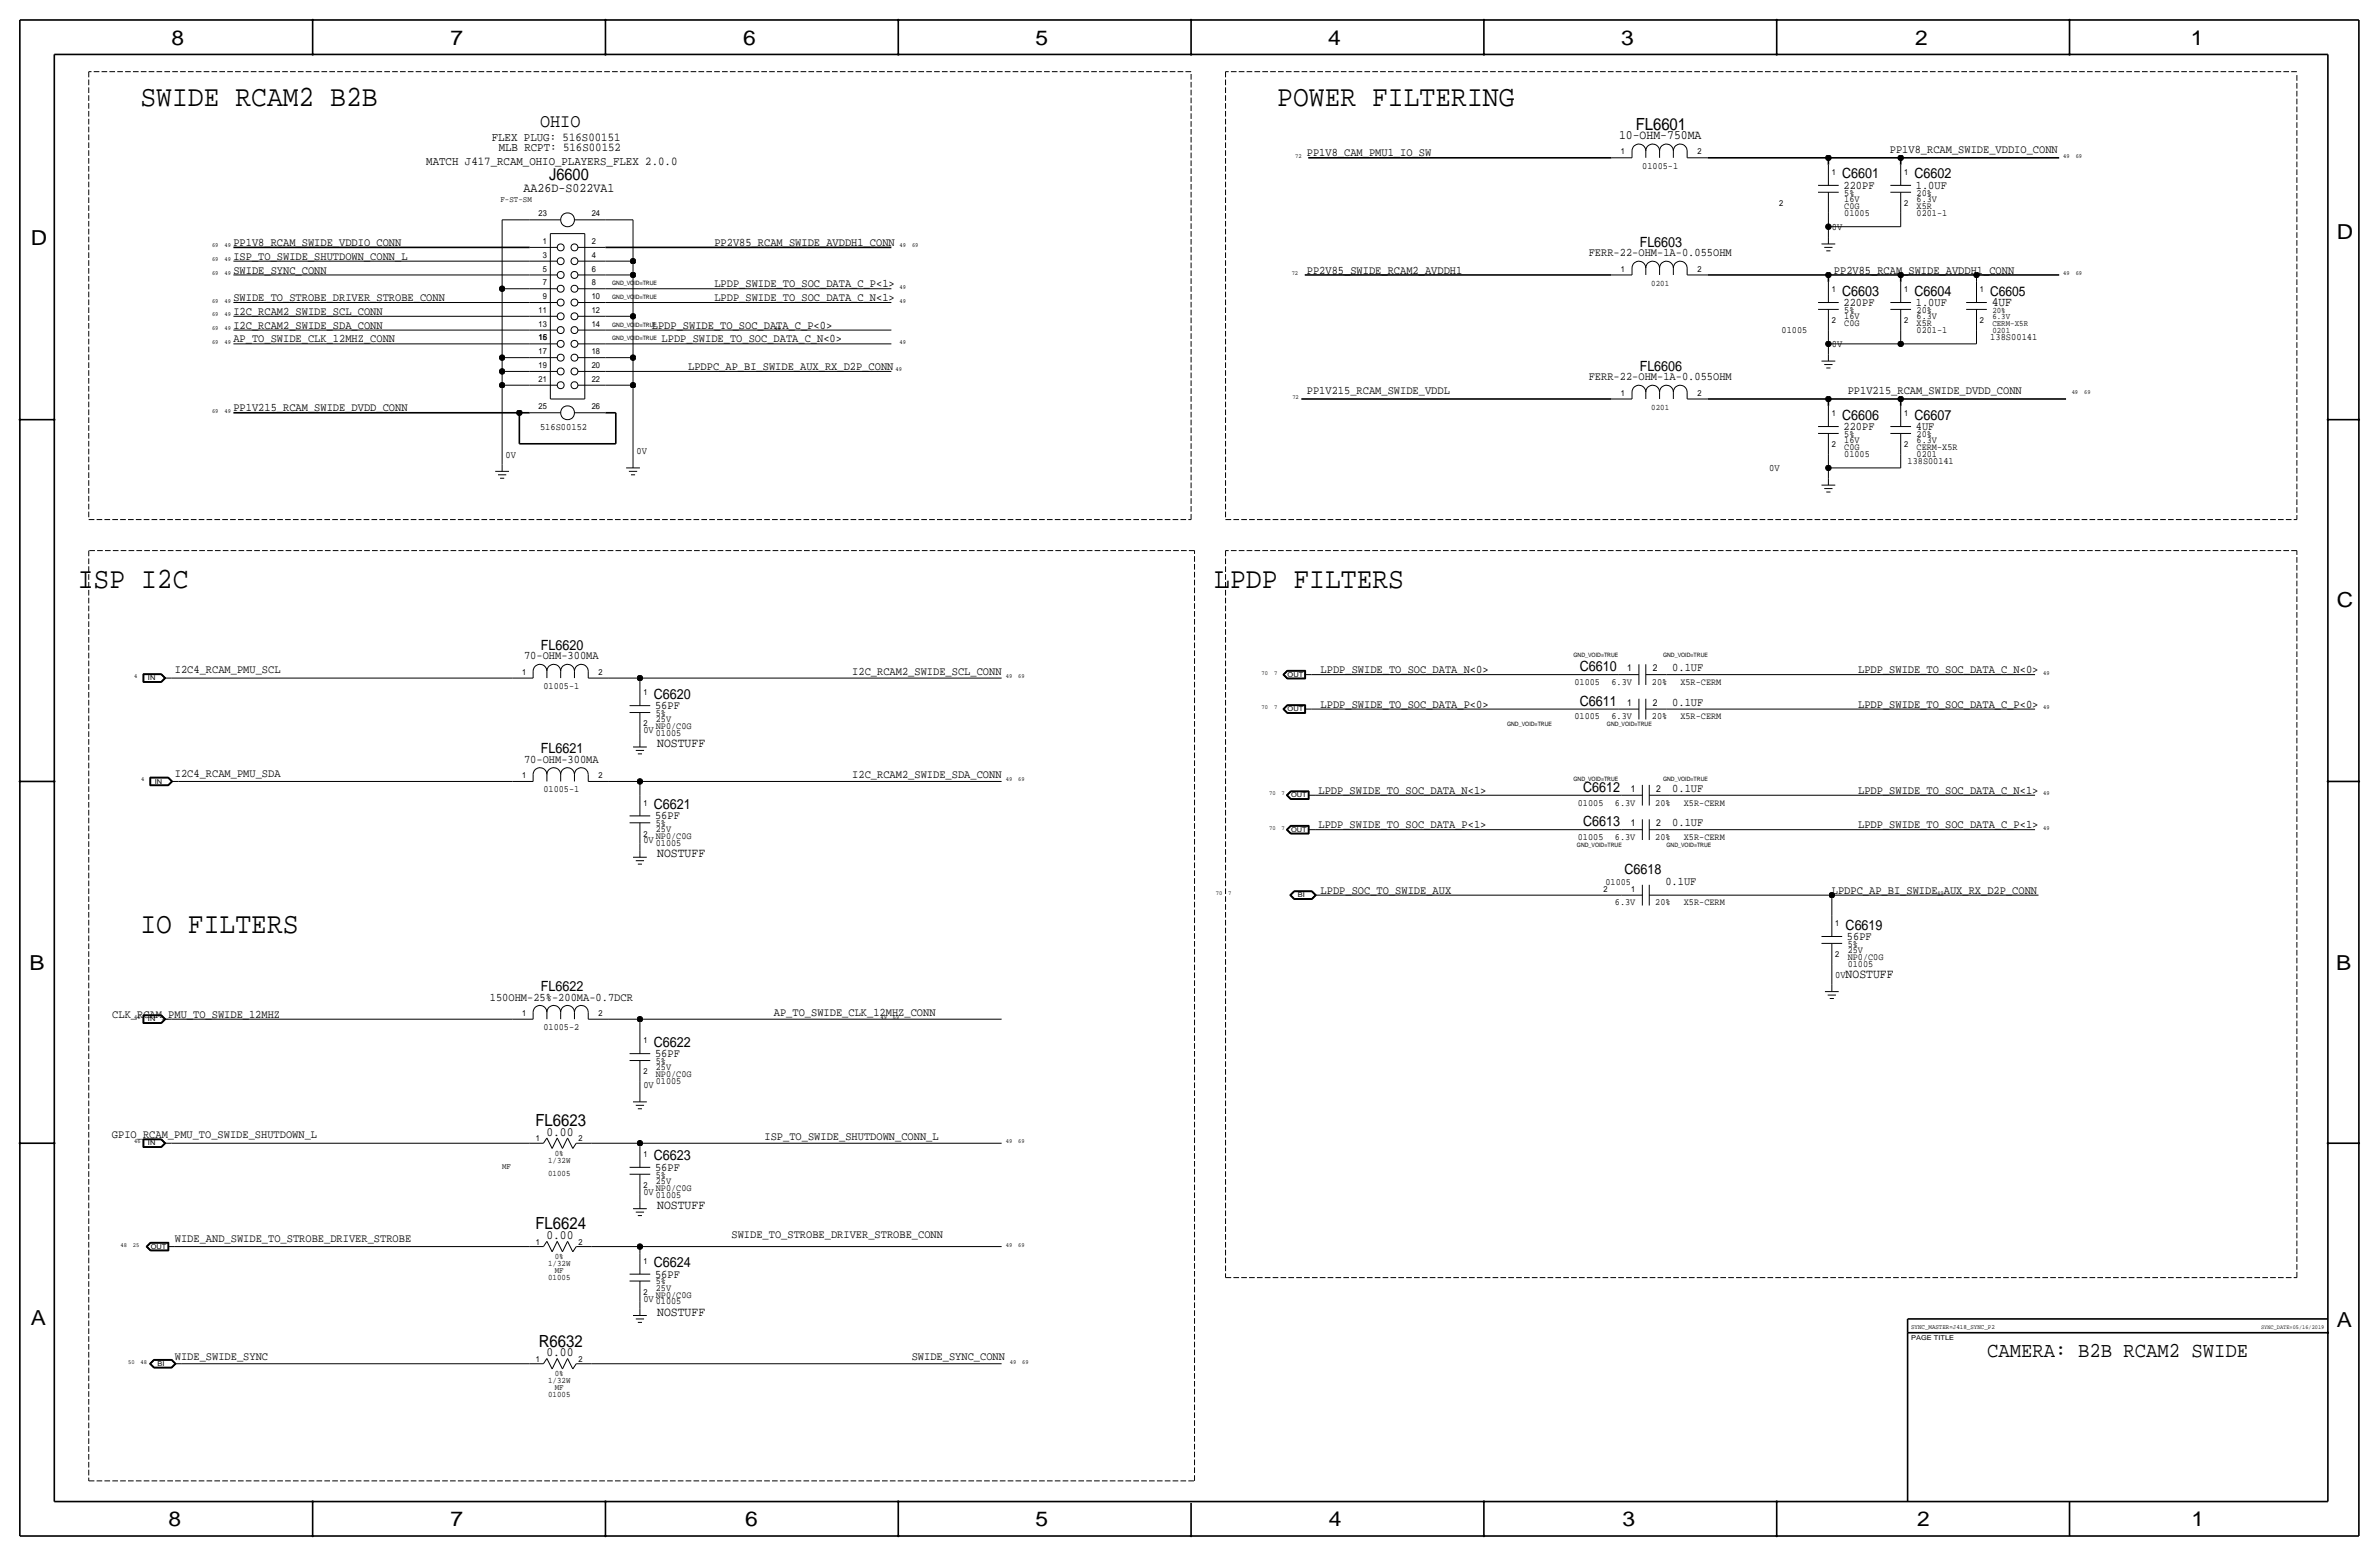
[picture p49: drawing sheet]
<svg xmlns="http://www.w3.org/2000/svg" width="877mm" height="574mm" viewBox="0 0 877 574" stroke-linecap="round" stroke-linejoin="round" font-family="sans-serif">
<defs><g id="words">
<g font-size="10.9">
<text x="51.8" y="39.1">SWIDE RCAM2 B2B</text>
<text x="470.9" y="39.1">POWER FILTERING</text>
<text x="28.7" y="216.9">ISP I2C</text>
<text x="447.7" y="216.9">LPDP FILTERS</text>
<text x="51.8" y="343.9">IO FILTERS</text>
</g>
<text font-size="7.8" x="732.6" y="500.1">CAMERA: B2B RCAM2 SWIDE</text>
<g font-size="7.6">
<text x="63.2" y="16.5">8</text>
<text x="166.1" y="16.5">7</text>
<text x="274" y="16.5">6</text>
<text x="381.7" y="16.5">5</text>
<text x="489.7" y="16.5">4</text>
<text x="597.6" y="16.5">3</text>
<text x="706.1" y="16.5">2</text>
<text x="807.7" y="16.5">1</text>
<text x="861.5" y="88.1">D</text>
<text x="11.4" y="90.4">D</text>
<text x="861.5" y="223.8">C</text>
<text x="10.9" y="357.6">B</text>
<text x="861.3" y="357.4">B</text>
<text x="11.4" y="488.4">A</text>
<text x="861.5" y="489.2">A</text>
<text x="62.2" y="562.6">8</text>
<text x="166.1" y="562.6">7</text>
<text x="274.8" y="562.6">6</text>
<text x="381.7" y="562.6">5</text>
<text x="489.9" y="562.6">4</text>
<text x="598.1" y="562.6">3</text>
<text x="706.8" y="562.6">2</text>
<text x="807.9" y="562.6">1</text>
</g>
<text font-size="7" x="199.1" y="46.7">OHIO</text>
<g font-size="6.2">
<text x="603" y="47.8">FL6601</text>
<text x="197.4" y="415">FL6623</text>
<text x="197.4" y="453.1">FL6624</text>
<text x="198.6" y="496.3">R6632</text>
</g>
<text font-size="6" x="202.4" y="66.3">J6600</text>
<g font-size="5.2">
<text x="679.1" y="65.8">C6601</text>
<text x="705.8" y="65.8">C6602</text>
<text x="604.5" y="90.9">FL6603</text>
<text x="679.1" y="109">C6603</text>
<text x="705.8" y="109">C6604</text>
<text x="604.5" y="136.7">FL6606</text>
<text x="679.1" y="154.7">C6606</text>
<text x="705.8" y="154.7">C6607</text>
<text x="199.4" y="239.5">FL6620</text>
<text x="582.4" y="247.4">C6610</text>
<text x="241" y="257.6">C6620</text>
<text x="582.4" y="260.1">C6611</text>
<text x="199.4" y="277.6">FL6621</text>
<text x="583.7" y="291.8">C6612</text>
<text x="241" y="298.2">C6621</text>
<text x="583.7" y="304.5">C6613</text>
<text x="598.9" y="322.3">C6618</text>
<text x="680.4" y="342.6">C6619</text>
<text x="199.4" y="365.3">FL6622</text>
<text x="241" y="385.8">C6622</text>
<text x="241" y="427.7">C6623</text>
<text x="241" y="467.1">C6624</text>
</g>
<text font-size="5" x="733.8" y="109">C6605</text>
<text font-size="4.8" x="193" y="70.6">AA26D-S022VA1</text>
<g font-size="4.7">
<text x="596.9" y="51.3">10-OHM-750MA</text>
<text x="734.3" y="112.8">4UF</text>
<text x="242.3" y="275.3">NOSTUFF</text>
<text x="242.3" y="316">NOSTUFF</text>
<text x="680.4" y="360.4">NOSTUFF</text>
<text x="201.5" y="418.6">0.00</text>
<text x="242.3" y="445.5">NOSTUFF</text>
<text x="201.5" y="456.7">0.00</text>
<text x="242.3" y="484.9">NOSTUFF</text>
<text x="201.5" y="499.9">0.00</text>
</g>
<g font-size="4.4">
<text x="181.3" y="51.8">FLEX PLUG: 516S00151</text>
<text x="183.8" y="55.6">MLB RCPT: 516S00152</text>
<text x="157.2" y="60.7">MATCH J417_RCAM_OHIO_PLAYERS_FLEX 2.0.0</text>
</g>
<g font-size="4.3">
<text x="481.8" y="57.7">PP1V8_CAM_PMU1_IO_SW</text>
<text x="696.7" y="56.4">PP1V8_RCAM_SWIDE_VDDIO_CONN</text>
<text x="679.7" y="69.6">220PF</text>
<text x="706.3" y="69.6">1.0UF</text>
<text x="86.1" y="90.7">PP1V8_RCAM_SWIDE_VDDIO_CONN</text>
<text x="86.1" y="95.8">ISP_TO_SWIDE_SHUTDOWN_CONN_L</text>
<text x="263.4" y="90.7">PP2V85_RCAM_SWIDE_AVDDH1_CONN</text>
<text x="585.7" y="94.5">FERR-22-OHM-1A-0.055OHM</text>
<text x="86.1" y="100.8">SWIDE_SYNC_CONN</text>
<text x="481.8" y="100.8">PP2V85_SWIDE_RCAM2_AVDDH1</text>
<text x="676.1" y="100.8">PP2V85_RCAM_SWIDE_AVDDH1_CONN</text>
<text x="263.4" y="105.9">LPDP_SWIDE_TO_SOC_DATA_C_P&lt;1&gt;</text>
<text x="86.1" y="111">SWIDE_TO_STROBE_DRIVER_STROBE_CONN</text>
<text x="263.4" y="111">LPDP_SWIDE_TO_SOC_DATA_C_N&lt;1&gt;</text>
<text x="679.7" y="112.8">220PF</text>
<text x="706.3" y="112.8">1.0UF</text>
<text x="86.1" y="116.1">I2C_RCAM2_SWIDE_SCL_CONN</text>
<text x="86.1" y="121.2">I2C_RCAM2_SWIDE_SDA_CONN</text>
<text x="240.3" y="121.2">LPDP_SWIDE_TO_SOC_DATA_C_P&lt;0&gt;</text>
<text x="86.1" y="126.2">AP_TO_SWIDE_CLK_12MHZ_CONN</text>
<text x="243.9" y="126.2">LPDP_SWIDE_TO_SOC_DATA_C_N&lt;0&gt;</text>
<text x="253.7" y="136.4">LPDPC_AP_BI_SWIDE_AUX_RX_D2P_CONN</text>
<text x="585.7" y="140.2">FERR-22-OHM-1A-0.055OHM</text>
<text x="481.8" y="145.3">PP1V215_RCAM_SWIDE_VDDL</text>
<text x="681.2" y="145.3">PP1V215_RCAM_SWIDE_DVDD_CONN</text>
<text x="86.1" y="151.6">PP1V215_RCAM_SWIDE_DVDD_CONN</text>
<text x="679.7" y="158.5">220PF</text>
<text x="706.3" y="158.5">4UF</text>
<text x="193.2" y="243.1">70-OHM-300MA</text>
<text x="64.5" y="248.2">I2C4_RCAM_PMU_SCL</text>
<text x="314.2" y="248.7">I2C_RCAM2_SWIDE_SCL_CONN</text>
<text x="486.9" y="248.2">LPDP_SWIDE_TO_SOC_DATA_N&lt;0&gt;</text>
<text x="616.5" y="247.4">0.1UF</text>
<text x="685" y="248.2">LPDP_SWIDE_TO_SOC_DATA_C_N&lt;0&gt;</text>
<text x="241.5" y="261.4">56PF</text>
<text x="486.9" y="260.9">LPDP_SWIDE_TO_SOC_DATA_P&lt;0&gt;</text>
<text x="616.5" y="260.1">0.1UF</text>
<text x="685" y="260.9">LPDP_SWIDE_TO_SOC_DATA_C_P&lt;0&gt;</text>
<text x="193.2" y="281.2">70-OHM-300MA</text>
<text x="64.5" y="286.3">I2C4_RCAM_PMU_SDA</text>
<text x="314.2" y="286.8">I2C_RCAM2_SWIDE_SDA_CONN</text>
<text x="486.1" y="292.6">LPDP_SWIDE_TO_SOC_DATA_N&lt;1&gt;</text>
<text x="616.5" y="291.8">0.1UF</text>
<text x="685" y="292.6">LPDP_SWIDE_TO_SOC_DATA_C_N&lt;1&gt;</text>
<text x="241.5" y="302">56PF</text>
<text x="486.1" y="305.3">LPDP_SWIDE_TO_SOC_DATA_P&lt;1&gt;</text>
<text x="616.5" y="304.5">0.1UF</text>
<text x="685" y="305.3">LPDP_SWIDE_TO_SOC_DATA_C_P&lt;1&gt;</text>
<text x="486.9" y="329.4">LPDP_SOC_TO_SWIDE_AUX</text>
<text x="614" y="326.1">0.1UF</text>
<text x="675.3" y="329.4">LPDPC_AP_BI_SWIDE_AUX_RX_D2P_CONN</text>
<text x="680.9" y="346.5">56PF</text>
<text x="180.6" y="368.8">150OHM-25%-200MA-0.7DCR</text>
<text x="41.4" y="375.2">CLK_RCAM_PMU_TO_SWIDE_12MHZ</text>
<text x="285.3" y="374.4">AP_TO_SWIDE_CLK_12MHZ_CONN</text>
<text x="241.5" y="389.6">56PF</text>
<text x="41.3" y="419.6">GPIO_RCAM_PMU_TO_SWIDE_SHUTDOWN_L</text>
<text x="281.8" y="420.1">ISP_TO_SWIDE_SHUTDOWN_CONN_L</text>
<text x="241.5" y="431.5">56PF</text>
<text x="64.5" y="457.7">WIDE_AND_SWIDE_TO_STROBE_DRIVER_STROBE</text>
<text x="269.7" y="456.4">SWIDE_TO_STROBE_DRIVER_STROBE_CONN</text>
<text x="241.5" y="470.9">56PF</text>
<text x="64.5" y="501.4">WIDE_SWIDE_SYNC</text>
<text x="336.1" y="501.4">SWIDE_SYNC_CONN</text>
</g>
<g font-size="3.6">
<text x="675.3" y="84.8">0V</text>
<text x="733.8" y="125.5">138S00141</text>
<text x="675.3" y="128">0V</text>
<text x="199.1" y="158.5">516S00152</text>
<text x="234.6" y="167.4">0V</text>
<text x="186.4" y="168.7">0V</text>
<text x="652.3" y="173.7">0V</text>
<text x="237.2" y="270.3">0V</text>
<text x="237.2" y="310.9">0V</text>
<text x="676.6" y="360.4">0V</text>
<text x="237.2" y="401.1">0V</text>
<text x="237.2" y="440.4">0V</text>
<text x="237.2" y="479.8">0V</text>
</g>
<g font-size="3.5">
<text x="605.5" y="62.2">01005-1</text>
<text x="679.9" y="74.4">16V</text>
<text x="679.9" y="72.1">5%</text>
<text x="679.9" y="77">C0G</text>
<text x="706.6" y="74.4">6.3V</text>
<text x="706.6" y="77">X5R</text>
<text x="706.6" y="72.1">20%</text>
<text x="679.9" y="79.5">01005</text>
<text x="706.6" y="79.5">0201-1</text>
<text x="679.9" y="117.6">16V</text>
<text x="679.9" y="115.3">5%</text>
<text x="706.6" y="117.6">6.3V</text>
<text x="706.6" y="115.3">20%</text>
<text x="656.8" y="122.7">01005</text>
<text x="679.9" y="120.1">C0G</text>
<text x="706.6" y="120.1">X5R</text>
<text x="706.6" y="122.7">0201-1</text>
<text x="679.9" y="161">5%</text>
<text x="706.6" y="161">20%</text>
<text x="679.9" y="163.3">16V</text>
<text x="679.9" y="165.9">C0G</text>
<text x="706.6" y="163.3">6.3V</text>
<text x="706.6" y="165.9">CERM-X5R</text>
<text x="679.9" y="168.4">01005</text>
<text x="703.3" y="171.2">138S00141</text>
<text x="706.6" y="168.4">0201</text>
<text x="599.9" y="247.4">1</text>
<text x="609.3" y="247.4">2</text>
<text x="200.3" y="254">01005-1</text>
<text x="580.4" y="252.5">01005</text>
<text x="594.1" y="252.5">6.3V</text>
<text x="609" y="252.5">20%</text>
<text x="619.5" y="252.5">X5R-CERM</text>
<text x="241.8" y="263.9">5%</text>
<text x="599.9" y="260.1">1</text>
<text x="609.3" y="260.1">2</text>
<text x="241.8" y="266.2">25V</text>
<text x="241.8" y="268.7">NP0/C0G</text>
<text x="580.4" y="265.2">01005</text>
<text x="594.1" y="265.2">6.3V</text>
<text x="609" y="265.2">20%</text>
<text x="619.5" y="265.2">X5R-CERM</text>
<text x="241.8" y="271.3">01005</text>
<text x="200.3" y="292.1">01005-1</text>
<text x="601.2" y="291.8">1</text>
<text x="610.6" y="291.8">2</text>
<text x="581.7" y="296.9">01005</text>
<text x="595.4" y="296.9">6.3V</text>
<text x="610.3" y="296.9">20%</text>
<text x="620.8" y="296.9">X5R-CERM</text>
<text x="241.8" y="304.5">5%</text>
<text x="601.2" y="304.5">1</text>
<text x="610.6" y="304.5">2</text>
<text x="241.8" y="306.8">25V</text>
<text x="241.8" y="311.9">01005</text>
<text x="241.8" y="309.4">NP0/C0G</text>
<text x="581.7" y="309.6">01005</text>
<text x="595.4" y="309.6">6.3V</text>
<text x="610.3" y="309.6">20%</text>
<text x="620.8" y="309.6">X5R-CERM</text>
<text x="591.9" y="326.1">01005</text>
<text x="595.4" y="333.8">6.3V</text>
<text x="610.3" y="333.8">20%</text>
<text x="620.8" y="333.8">X5R-CERM</text>
<text x="681.2" y="351.3">25V</text>
<text x="681.2" y="353.8">NP0/C0G</text>
<text x="681.2" y="349">5%</text>
<text x="681.2" y="356.4">01005</text>
<text x="200.3" y="379.7">01005-2</text>
<text x="241.8" y="394.5">25V</text>
<text x="241.8" y="392.2">5%</text>
<text x="241.8" y="399.5">01005</text>
<text x="241.8" y="397">NP0/C0G</text>
<text x="241.8" y="436.4">25V</text>
<text x="241.8" y="434.1">5%</text>
<text x="241.8" y="438.9">NP0/C0G</text>
<text x="241.8" y="441.5">01005</text>
<text x="241.8" y="473.5">5%</text>
<text x="241.8" y="475.7">25V</text>
<text x="241.8" y="478.3">NP0/C0G</text>
<text x="241.8" y="480.8">01005</text>
</g>
<g font-size="3.1">
<text x="597.6" y="56.9">1</text>
<text x="625.8" y="56.9">2</text>
<text x="675.3" y="64.5">1</text>
<text x="702" y="64.5">1</text>
<text x="184.5" y="74.4">F-ST-SM</text>
<text x="655.9" y="75.9">2</text>
<text x="702" y="75.9">2</text>
<text x="198.6" y="79.8">23</text>
<text x="218.1" y="79.8">24</text>
<text x="200.1" y="89.9">1</text>
<text x="218.1" y="89.9">2</text>
<text x="200.1" y="95">3</text>
<text x="218.1" y="95">4</text>
<text x="200.1" y="100.1">5</text>
<text x="218.1" y="100.1">6</text>
<text x="597.6" y="100.1">1</text>
<text x="625.8" y="100.1">2</text>
<text x="200.1" y="105.2">7</text>
<text x="218.1" y="105.2">8</text>
<text x="608.8" y="105.4">0201</text>
<text x="675.3" y="107.7">1</text>
<text x="702" y="107.7">1</text>
<text x="729.9" y="107.7">1</text>
<text x="200.1" y="110.2">9</text>
<text x="218.1" y="110.2">10</text>
<text x="198.6" y="115.3">11</text>
<text x="218.1" y="115.3">12</text>
<text x="675.3" y="119.1">2</text>
<text x="702" y="119.1">2</text>
<text x="729.9" y="119.1">2</text>
<text x="734.5" y="117.6">6.3V</text>
<text x="734.5" y="115.3">20%</text>
<text x="198.6" y="125.5">15</text>
<text x="198.6" y="120.4">13</text>
<text x="200.2" y="125.5">6</text>
<text x="218.1" y="120.4">14</text>
<text x="734.5" y="120.1">CERM-X5R</text>
<text x="734.5" y="122.7">0201</text>
<text x="198.6" y="130.6">17</text>
<text x="218.1" y="130.6">18</text>
<text x="198.6" y="135.6">19</text>
<text x="218.1" y="135.6">20</text>
<text x="198.6" y="140.7">21</text>
<text x="218.1" y="140.7">22</text>
<text x="597.6" y="145.8">1</text>
<text x="625.8" y="145.8">2</text>
<text x="198.6" y="150.9">25</text>
<text x="218.1" y="150.9">26</text>
<text x="608.8" y="151.1">0201</text>
<text x="675.3" y="153.4">1</text>
<text x="702" y="153.4">1</text>
<text x="675.3" y="164.8">2</text>
<text x="702" y="164.8">2</text>
<text x="192.5" y="248.7">1</text>
<text x="220.7" y="248.7">2</text>
<text x="237.2" y="256.3">1</text>
<text x="237.2" y="267.7">2</text>
<text x="192.5" y="286.8">1</text>
<text x="220.7" y="286.8">2</text>
<text x="237.2" y="296.9">1</text>
<text x="237.2" y="308.4">2</text>
<text x="591.1" y="328.7">2</text>
<text x="601.4" y="328.7">1</text>
<text x="676.6" y="341.4">1</text>
<text x="676.6" y="352.8">2</text>
<text x="192.5" y="374.4">1</text>
<text x="220.7" y="374.4">2</text>
<text x="237.2" y="384.6">1</text>
<text x="237.2" y="396">2</text>
<text x="197.6" y="420.6">1</text>
<text x="204.5" y="426">0%</text>
<text x="213.3" y="420.6">2</text>
<text x="185.1" y="431">MF</text>
<text x="202.1" y="428.5">1/32W</text>
<text x="237.2" y="426.5">1</text>
<text x="202.1" y="433.6">01005</text>
<text x="237.2" y="437.9">2</text>
<text x="197.6" y="458.7">1</text>
<text x="213.3" y="458.7">2</text>
<text x="202.1" y="466.6">1/32W</text>
<text x="204.5" y="464.1">0%</text>
<text x="237.2" y="465.8">1</text>
<text x="202.1" y="471.7">01005</text>
<text x="204.5" y="469.1">MF</text>
<text x="237.2" y="477.3">2</text>
<text x="197.6" y="501.9">1</text>
<text x="213.3" y="501.9">2</text>
<text x="202.1" y="509.8">1/32W</text>
<text x="204.5" y="507.2">0%</text>
<text x="202.1" y="514.9">01005</text>
<text x="204.5" y="512.3">MF</text>
</g>
<g font-size="2.5">
<text x="54.6" y="250.7">IN</text>
<text x="474.7" y="249.4">OUT</text>
<text x="474.7" y="262.1">OUT</text>
<text x="57.1" y="288.8">IN</text>
<text x="476" y="293.9">OUT</text>
<text x="476" y="306.6">OUT</text>
<text x="478.5" y="330.7">BI</text>
<text x="54.6" y="376.4">IN</text>
<text x="54.6" y="422.1">IN</text>
<text x="55.6" y="460.2">OUT</text>
<text x="704.5" y="493.8">PAGE TITLE</text>
<text x="58.1" y="503.4">BI</text>
</g>
<text font-size="2.4" x="704.5" y="490">SYNC_MASTER=J418_SYNC_P2</text>
<g font-size="2.3">
<text x="477.5" y="58.2">72</text>
<text x="760.7" y="58.2">49</text>
<text x="765.2" y="58.2">69</text>
<text x="78.2" y="91.2">69</text>
<text x="82.7" y="91.2">49</text>
<text x="331.7" y="91.2">49</text>
<text x="336.2" y="91.2">69</text>
<text x="78.2" y="96.3">69</text>
<text x="78.2" y="101.3">69</text>
<text x="82.7" y="96.3">49</text>
<text x="82.7" y="101.3">49</text>
<text x="476.2" y="101.3">72</text>
<text x="760.7" y="101.3">49</text>
<text x="765.3" y="101.3">69</text>
<text x="331.7" y="106.4">49</text>
<text x="78.2" y="111.5">69</text>
<text x="82.8" y="111.5">49</text>
<text x="331.7" y="111.5">49</text>
<text x="78.2" y="116.6">69</text>
<text x="82.8" y="116.6">49</text>
<text x="78.2" y="121.7">69</text>
<text x="82.7" y="121.7">49</text>
<text x="285.5" y="121.7">49</text>
<text x="78.2" y="126.7">69</text>
<text x="82.7" y="126.7">49</text>
<text x="331.7" y="126.7">49</text>
<text x="330.1" y="136.9">49</text>
<text x="476.5" y="147.1">72</text>
<text x="763.8" y="145.3">49</text>
<text x="768.3" y="145.3">69</text>
<text x="78.2" y="152.1">69</text>
<text x="82.7" y="152.1">49</text>
<text x="49.5" y="249.9">4</text>
<text x="370.8" y="249.9">49</text>
<text x="375.4" y="249.9">69</text>
<text x="465.1" y="248.7">70</text>
<text x="469.7" y="248.7">7</text>
<text x="753.3" y="248.7">49</text>
<text x="465.1" y="261.4">70</text>
<text x="469.7" y="261.4">7</text>
<text x="753.3" y="261.4">49</text>
<text x="52" y="288">4</text>
<text x="370.8" y="288">49</text>
<text x="375.4" y="288">69</text>
<text x="467.9" y="293.1">70</text>
<text x="472.5" y="293.1">7</text>
<text x="753.3" y="293.1">49</text>
<text x="467.9" y="305.8">70</text>
<text x="472.5" y="305.8">7</text>
<text x="753.3" y="305.8">49</text>
<text x="448.2" y="329.9">70</text>
<text x="452.8" y="329.9">7</text>
<text x="714.1" y="329.9">49</text>
<text x="49.4" y="375.7">46</text>
<text x="324.6" y="375.7">49</text>
<text x="329.2" y="375.7">69</text>
<text x="49.4" y="421.4">46</text>
<text x="370.8" y="421.4">49</text>
<text x="375.4" y="421.4">69</text>
<text x="44.5" y="459.5">48</text>
<text x="49" y="459.5">25</text>
<text x="370.8" y="459.5">49</text>
<text x="375.4" y="459.5">69</text>
<text x="47.2" y="502.7">50</text>
<text x="51.8" y="502.7">48</text>
<text x="372.3" y="502.7">49</text>
<text x="376.9" y="502.7">69</text>
</g>
<g font-size="2.2">
<text x="225.7" y="105.2">GND_VOID=TRUE</text>
<text x="225.7" y="110.2">GND_VOID=TRUE</text>
<text x="225.7" y="125.5">GND_VOID=TRUE</text>
<text x="225.7" y="120.4">GND_VOID=TRUE</text>
<text x="580.1" y="242.3">GND_VOID=TRUE</text>
<text x="613.1" y="242.3">GND_VOID=TRUE</text>
<text x="555.6" y="267.7">GND_VOID=TRUE</text>
<text x="592.4" y="267.7">GND_VOID=TRUE</text>
<text x="580.1" y="288">GND_VOID=TRUE</text>
<text x="613.1" y="288">GND_VOID=TRUE</text>
<text x="581.4" y="312.2">GND_VOID=TRUE</text>
<text x="614.4" y="312.2">GND_VOID=TRUE</text>
<text x="833.6" y="490">SYNC_DATE=05/16/2019</text>
</g>
</g></defs>
<g fill="none" stroke="#000" stroke-width=".6">
<path d="M7.3 7.4v558.8zM7.3 7.4h862.3zM115.3 7.4v12.7zM223.2 7.4v12.7zM331.2 7.4v12.7zM439.1 7.4v12.7zM547.1 7.4v12.7zM655 7.4v12.7zM763 7.4v12.7zM869.6 7.4v558.8zM20 20.1v533.4zM20 20.1h838.2z"/>
<path d="M858.2 20.1v533.4zM482.3 58.2h111.8zM629.6 58.2h44.5zM674.1 58.2h26.6zM674.1 58.2v2.5zM700.7 58.2h58.5zM700.7 58.2v2.5zM86.1 91.2h109.2zM223.2 91.2h105.4zM481 101.3h113.1zM629.6 101.3h44.5zM674.1 101.3h26.6z"/>
<path d="M674.1 101.3v2.6zM700.7 101.3h28zM700.7 101.3v2.6zM728.7 101.3h30.5zM7.3 154.7h12.7zM86.1 152.1h105.4zM191.5 152.1v11.5zM191.5 152.1h3.8zM223.2 152.1h3.8zM227 152.1v11.5zM479.8 147.1h114.3zM629.6 147.1h44.5z"/>
<path d="M674.1 147.1h26.6zM674.1 147.1v2.5zM700.7 147.1v2.5zM700.7 147.1h61zM858.2 154.7h11.4zM191.5 163.6h35.5zM7.3 288h12.7zM858.2 288h11.4zM7.3 421.4h12.7zM858.2 421.4h11.4zM703.3 486.2h154.9zM703.3 486.2v5z"/>
<path d="M703.3 491.2h154.9zM703.3 491.2v62.3zM20 553.5h838.2zM115.3 553.5v12.7zM223.2 553.5v12.7zM331.2 553.5v12.7zM439.1 554v12.2zM547.1 553.5v12.7zM655 553.5v12.7zM763 553.5v12.7zM7.3 566.2h862.3z"/>
</g>
<g fill="none" stroke="#000" stroke-width=".37">
<path d="M594.1 58.2h7.6zM601.7 55.6v2.6zM601.7 55.6a2.54 2.54 0 0 1 2.5-2.5 2.54 2.54 0 0 1 2.6 2.5 2.54 2.54 0 0 1 2.5-2.5 2.54 2.54 0 0 1 2.5 2.5 2.54 2.54 0 0 1 2.6-2.5 2.54 2.54 0 0 1 2.5 2.5 2.54 2.54 0 0 1 2.6-2.5 2.54 2.54 0 0 1 2.5 2.5M606.8 55.6v2.6zM611.8 55.6v2.6zM616.9 55.6v2.6zM622 58.2h7.6zM622 55.6v2.6zM670.3 68.3h7.6zM670.3 70.9h7.6zM674.1 78.5v5.1zM674.1 60.7v7.6z"/>
<path d="M674.1 70.9v7.6zM696.9 68.3h7.6zM696.9 70.9h7.6zM700.7 78.5v5.1zM700.7 60.7v7.6zM700.7 70.9v7.6zM86.1 96.3h109.2zM185.1 81v25.4zM185.1 81h10.2zM195.3 81h11.4zM195.3 91.2h10.1zM195.3 96.3h10.1z"/>
<path d="M202.9 86.1h12.7zM202.9 86.1v61zM211.8 81h11.4zM213.1 96.3h10.1zM213.1 91.2h10.1zM215.6 86.1v61zM223.2 96.3h10.2zM223.2 81h10.2zM233.4 96.3v5zM233.4 81v15.3zM601.7 98.8v2.5zM601.7 98.8a2.54 2.54 0 0 1 2.5-2.5 2.54 2.54 0 0 1 2.6 2.5 2.54 2.54 0 0 1 2.5-2.5 2.54 2.54 0 0 1 2.5 2.5 2.54 2.54 0 0 1 2.6-2.5 2.54 2.54 0 0 1 2.5 2.5 2.54 2.54 0 0 1 2.6-2.5 2.54 2.54 0 0 1 2.5 2.5"/>
<path d="M606.8 98.8v2.5zM611.8 98.8v2.5zM616.9 98.8v2.5zM622 98.8v2.5zM671.5 89.9h5.1zM672.5 91.2h3.1zM673.3 92.5h1.5zM674.1 83.6h26.6zM674.1 83.6v3.8zM674.1 87.4v2.5zM86.1 111.5h109.2zM86.1 101.3h109.2z"/>
<path d="M86.1 116.6h109.2zM185.1 106.4v25.4zM185.1 106.4h10.2zM195.3 101.3h10.1zM195.3 106.4h10.1zM195.3 111.5h10.1zM195.3 116.6h10.1zM213.1 111.5h10.1zM213.1 116.6h10.1zM213.1 106.4h10.1zM213.1 101.3h10.1zM223.2 116.6h10.2z"/>
<path d="M223.2 101.3h10.2zM223.2 106.4h105.4zM223.2 111.5h105.4zM233.4 116.6v15.2zM233.4 101.3v15.3zM594.1 101.3h7.6zM622 101.3h7.6zM670.3 111.5h7.6zM670.3 114h7.6zM674.1 103.9v7.6zM674.1 114v7.7zM696.9 111.5h7.6z"/>
<path d="M696.9 114h7.6zM700.7 103.9v7.6zM700.7 114v7.7zM724.9 111.5h7.6zM724.9 114h7.6zM728.7 101.3v2.6zM728.7 103.9v7.6zM728.7 114v7.7zM86.1 126.7h109.2zM86.1 121.7h109.2zM185.1 136.9v5.1zM185.1 136.9h10.2z"/>
<path d="M185.1 131.8v5.1zM185.1 131.8h10.2zM195.3 136.9h10.1zM195.3 131.8h10.1zM195.3 126.7h10.1zM195.3 121.7h10.1zM213.1 136.9h10.1zM213.1 131.8h10.1zM213.1 126.7h10.1zM213.1 121.7h10.1zM223.2 131.8h10.2zM223.2 121.7h105.4z"/>
<path d="M223.2 126.7h105.4zM223.2 136.9h105.4zM233.4 131.8v10.2zM671.5 133.1h5.1zM672.5 134.4h3.1zM673.3 135.6h1.5zM674.1 126.7h26.6zM674.1 121.7v5zM674.1 126.7v3.9zM674.1 130.6v2.5zM700.7 126.7h28zM700.7 121.7v5z"/>
<path d="M728.7 121.7v5zM185.1 142h10.2zM185.1 142v29.2zM195.3 152.1h11.4zM195.3 142h10.1zM202.9 147.1h12.7zM211.8 152.1h11.4zM213.1 142h10.1zM223.2 142h10.2zM233.4 142v27.9zM594.1 147.1h7.6zM601.7 144.5v2.6z"/>
<path d="M601.7 144.5a2.54 2.54 0 0 1 2.5-2.5 2.54 2.54 0 0 1 2.6 2.5 2.54 2.54 0 0 1 2.5-2.5 2.54 2.54 0 0 1 2.5 2.5 2.54 2.54 0 0 1 2.6-2.5 2.54 2.54 0 0 1 2.5 2.5 2.54 2.54 0 0 1 2.6-2.5 2.54 2.54 0 0 1 2.5 2.5M606.8 144.5v2.6zM611.8 144.5v2.6zM616.9 144.5v2.6zM622 144.5v2.6zM622 147.1h7.6zM670.3 157.2h7.6zM670.3 159.8h7.6zM674.1 149.6v7.6zM674.1 159.8v7.6zM696.9 157.2h7.6zM696.9 159.8h7.6z"/>
<path d="M700.7 149.6v7.6zM700.7 159.8v7.6zM182.6 173.7h5.1zM183.6 175h3zM184.4 176.3h1.5zM185.1 171.2v2.5zM230.8 172.5h5.1zM231.9 173.7h3zM232.6 175h1.5zM233.4 169.9v2.6zM671.5 178.8h5.1zM674.1 172.5h26.6z"/>
<path d="M674.1 167.4v5.1zM674.1 172.5v3.8zM674.1 176.3v2.5zM700.7 167.4v5.1zM672.5 180.1h3.1zM673.3 181.4h1.5zM52.7 248.4v3.1zM52.7 251.5h6.8zM52.7 248.4h6.8zM52.8 248.5h6.7zM52.8 248.5v2.9zM52.8 251.4h6.7z"/>
<path d="M52.9 248.6h6.5zM52.9 248.6v2.7zM52.9 251.3h6.5zM53 248.7h6.4zM53 248.7v2.5zM53 251.2h6.4zM59.4 248.7l1.3 1.2zM59.4 248.6l1.4 1.3zM59.4 251.3l1.4-1.4zM59.5 248.5l1.5 1.4zM59.5 248.4l1.6 1.5zM60.7 249.9h2.5z"/>
<path d="M60.7 249.9l-1.3 1.3zM61 249.9l-1.5 1.5zM61.1 249.9l-1.6 1.6zM63.2 249.9h125.7zM188.9 249.9h7.6zM196.5 247.4v2.5zM196.5 247.4a2.54 2.54 0 0 1 2.6-2.5 2.54 2.54 0 0 1 2.5 2.5 2.54 2.54 0 0 1 2.6-2.5 2.54 2.54 0 0 1 2.5 2.5 2.54 2.54 0 0 1 2.5-2.5 2.54 2.54 0 0 1 2.6 2.5 2.54 2.54 0 0 1 2.5-2.5 2.54 2.54 0 0 1 2.6 2.5M201.6 247.4v2.5zM206.7 247.4v2.5zM211.8 247.4v2.5zM216.9 249.9h7.6zM216.9 247.4v2.5z"/>
<path d="M224.5 249.9h11.4zM235.9 249.9v2.6zM235.9 249.9h133.4zM235.9 252.5v7.6zM472.9 248.7l1.6 1.5zM473.1 248.7l1.5-1.5zM473.1 248.7l1.5 1.4zM473.3 248.7l1.3-1.4zM473.3 248.7l1.3 1.3zM473.4 248.7l1.3-1.3zM473.4 248.7l1.3 1.2zM474.5 247.1l-1.6 1.6z"/>
<path d="M474.5 247.1h6.8zM474.5 250.2h6.8zM474.5 259.8l-1.6 1.6zM474.5 259.8h6.8zM474.6 247.2h6.6zM474.6 250.1h6.6zM474.6 259.9h6.6zM474.6 247.3h6.5zM474.6 250h6.5zM474.6 260h6.5zM474.7 247.4h6.3zM474.7 249.9h6.3z"/>
<path d="M481 248.7h2.6zM481 247.4v2.5zM481.1 247.3v2.7zM481.1 260v2.7zM481.2 247.2v2.9zM481.2 259.9v2.9zM481.3 247.1v3.1zM481.3 259.8v3.1zM483.6 248.7h113zM596.6 248.7h7.6zM604.2 244.9v7.6zM604.2 257.6v7.6z"/>
<path d="M606.8 248.7h7.6zM606.8 244.9v7.6zM606.8 257.6v7.6zM614.4 248.7h135.9zM232.1 260.1h7.6zM232.1 262.6h7.6zM233.4 275.3h5.1zM234.4 276.6h3zM235.2 277.9h1.5zM235.9 270.3v2.5zM235.9 272.8v2.5zM235.9 262.6v7.7z"/>
<path d="M472.9 261.4l1.6 1.5zM473.1 261.4l1.5-1.5zM473.1 261.4l1.5 1.4zM473.3 261.4l1.3-1.4zM473.3 261.4l1.3 1.3zM473.4 261.4l1.3-1.3zM473.4 261.4l1.3 1.2zM474.5 262.9h6.8zM474.6 262.8h6.6zM474.6 262.7h6.5zM474.7 260.1h6.3zM474.7 262.6h6.3z"/>
<path d="M481 261.4h2.6zM481 260.1v2.5zM483.6 261.4h113zM596.6 261.4h7.6zM606.8 261.4h7.6zM614.4 261.4h135.9zM55.3 286.5v3.1zM55.3 289.6h6.8zM55.3 286.5h6.8zM55.4 286.6h6.6zM55.4 286.6v2.9zM55.4 289.5h6.6z"/>
<path d="M55.5 286.7h6.5zM55.5 286.7v2.7zM55.5 289.4h6.5zM55.6 286.8h6.3zM55.6 286.8v2.5zM55.6 289.3h6.3zM61.9 286.8l1.3 1.2zM62 286.7l1.3 1.3zM62 289.4l1.3-1.4zM62 286.6l1.5 1.4zM62.1 286.5l1.6 1.5zM63.2 288h2.5z"/>
<path d="M63.2 288l-1.3 1.3zM63.5 288l-1.5 1.5zM63.7 288l-1.6 1.6zM65.7 288h123.2zM188.9 288h7.6zM196.5 285.5v2.5zM196.5 285.5a2.54 2.54 0 0 1 2.6-2.5 2.54 2.54 0 0 1 2.5 2.5 2.54 2.54 0 0 1 2.6-2.5 2.54 2.54 0 0 1 2.5 2.5 2.54 2.54 0 0 1 2.5-2.5 2.54 2.54 0 0 1 2.6 2.5 2.54 2.54 0 0 1 2.5-2.5 2.54 2.54 0 0 1 2.6 2.5M201.6 285.5v2.5zM206.7 285.5v2.5zM211.8 285.5v2.5zM216.9 288h7.6zM216.9 285.5v2.5z"/>
<path d="M224.5 288h11.4zM235.9 288h133.4zM235.9 288v5.1zM235.9 293.1v7.6zM474.2 293.1l1.6 1.6zM474.4 293.1l1.4-1.5zM474.4 293.1l1.4 1.5zM474.5 293.1l1.4-1.4zM474.5 293.1l1.4 1.4zM474.7 293.1l1.2-1.3zM474.7 293.1l1.2 1.3zM475.8 291.5l-1.6 1.6z"/>
<path d="M475.8 291.5h6.8zM475.8 294.7h6.8zM475.8 291.6h6.7zM475.8 294.6h6.7zM475.9 291.7h6.5zM475.9 294.5h6.5zM475.9 291.8h6.4zM475.9 294.4h6.4zM482.3 293.1h2.5zM482.3 291.8v2.6zM482.4 291.7v2.8zM482.5 291.6v3z"/>
<path d="M482.6 291.5v3.2zM484.8 293.1h113.1zM597.9 293.1h7.6zM605.5 289.3v7.6zM608 293.1h7.6zM608 289.3v7.6zM615.6 293.1h134.7zM232.1 300.7h7.6zM232.1 303.3h7.6zM233.4 316h5.1zM234.4 317.2h3zM235.2 318.5h1.5z"/>
<path d="M235.9 310.9v2.5zM235.9 313.4v2.6zM235.9 303.3v7.6zM474.2 305.8l1.6 1.6zM474.4 305.8l1.4-1.5zM474.4 305.8l1.4 1.5zM474.5 305.8l1.4-1.4zM474.5 305.8l1.4 1.4zM474.7 305.8l1.2-1.3zM474.7 305.8l1.2 1.3zM475.8 304.2l-1.6 1.6zM475.8 304.2h6.8z"/>
<path d="M475.8 307.4h6.8zM475.8 304.3h6.7zM475.8 307.3h6.7zM475.9 304.4h6.5zM475.9 307.2h6.5zM475.9 304.5h6.4zM475.9 307.1h6.4zM482.3 305.8h2.5zM482.3 304.5v2.6zM482.4 304.4v2.8zM482.5 304.3v3zM482.6 304.2v3.2z"/>
<path d="M484.8 305.8h113.1zM597.9 305.8h7.6zM605.5 302v7.6zM608 305.8h7.6zM608 302v7.6zM615.6 305.8h134.7zM475.5 329.9l1.6 1.6zM475.6 329.9l1.5-1.4zM475.6 329.9l1.5 1.5zM475.8 329.9l1.4-1.3zM475.8 329.9l1.4 1.4zM475.9 329.9l1.3 1.3z"/>
<path d="M477.1 328.4l-1.6 1.5zM477.1 331.5h6.6zM477.1 328.4h6.6zM477.1 331.4h6.6zM477.1 328.5h6.6zM477.2 331.3h6.4zM477.2 328.6h6.4zM477.2 328.7l-1.3 1.2zM477.2 331.2h6.4zM477.2 328.7h6.4zM483.6 331.2l1.2-1.3zM483.6 328.7l1.2 1.2z"/>
<path d="M483.6 331.3l1.4-1.4zM483.6 328.6l1.4 1.3zM483.7 331.4l1.4-1.5zM483.7 328.5l1.4 1.4zM483.7 328.4l1.6 1.5zM484.8 329.9h2.6zM485.3 329.9l-1.6 1.6zM487.4 329.9h110.5zM597.9 329.9h7.6zM605.5 326.1v7.7zM608 329.9h7.6zM608 326.1v7.7z"/>
<path d="M615.6 329.9h59.7zM675.3 329.9h76.2zM675.3 329.9v7.7zM675.3 337.6v7.6zM671.5 345.2h7.6zM671.5 347.7h7.6zM675.3 355.3v7.7zM675.3 347.7v7.6zM52.7 374.1v3.1zM52.7 377.2h6.8zM52.7 374.1h6.8zM52.8 374.2h6.7z"/>
<path d="M52.8 374.2v2.9zM52.8 377.1h6.7zM52.9 374.3h6.5zM52.9 374.3v2.7zM52.9 377h6.5zM53 374.4h6.4zM53 374.4v2.5zM53 376.9h6.4zM59.4 374.4l1.3 1.3zM59.4 376.9l1.3-1.2zM59.4 374.3l1.4 1.4zM59.4 377l1.4-1.3z"/>
<path d="M59.5 374.2l1.5 1.5zM59.5 374.1l1.6 1.6zM59.5 377.2l1.6-1.5zM60.7 375.7h2.5zM61 375.7l-1.5 1.4zM63.2 375.7h125.7zM188.9 375.7h7.6zM196.5 373.1v2.6zM196.5 373.1a2.54 2.54 0 0 1 2.6-2.5 2.54 2.54 0 0 1 2.5 2.5 2.54 2.54 0 0 1 2.6-2.5 2.54 2.54 0 0 1 2.5 2.5 2.54 2.54 0 0 1 2.5-2.5 2.54 2.54 0 0 1 2.6 2.5 2.54 2.54 0 0 1 2.5-2.5 2.54 2.54 0 0 1 2.6 2.5M201.6 373.1v2.6zM206.7 373.1v2.6zM211.8 373.1v2.6z"/>
<path d="M216.9 375.7h7.6zM216.9 373.1v2.6zM224.5 375.7h11.4zM235.9 375.7h133.4zM235.9 375.7v5zM672.8 365.5h5.1zM673.8 366.8h3.1zM674.6 368h1.5zM675.3 363v2.5zM232.1 388.4h7.6zM232.1 390.9h7.6zM235.9 398.5v5.1z"/>
<path d="M235.9 380.7v7.7zM235.9 390.9v7.6zM52.7 419.8v3.2zM52.7 419.8h6.8zM52.8 419.9h6.7zM52.8 419.9v3zM59.5 419.9l1.5 1.5zM59.5 419.8l1.6 1.6zM201.6 419.5l-1.2 1.9zM201.6 419.5l2 3.8zM205.4 419.5l-1.8 3.8zM205.4 419.5l2 3.8z"/>
<path d="M209.2 419.5l2 3.8zM209.2 419.5l-1.8 3.8zM233.4 406.1h5.1zM234.4 407.4h3zM235.2 408.7h1.5zM235.9 403.6v2.5zM52.7 423h6.8zM52.8 422.9h6.7zM52.9 420h6.5zM52.9 420v2.8zM52.9 422.8h6.5zM53 420.1h6.4z"/>
<path d="M53 420.1v2.6zM53 422.7h6.4zM59.4 420.1l1.3 1.3zM59.4 422.7l1.3-1.3zM59.4 420l1.4 1.4zM59.5 422.9l1.5-1.5zM59.5 423l1.6-1.6zM60.7 421.4h2.5zM60.8 421.4l-1.4 1.4zM63.2 421.4h132.1zM195.3 421.4h5.1zM212.4 421.4h5.7z"/>
<path d="M212.4 421.4l-1.2 1.9zM218.1 421.4h17.8zM232.1 430.3h7.6zM232.1 432.8h7.6zM235.9 421.4h133.4zM235.9 421.4v1.3zM235.9 422.7v7.6zM235.9 432.8v7.6zM53.8 459.5l1.6-1.6zM53.8 459.5l1.6 1.6zM54 459.5l1.5 1.5zM54 459.5l1.5-1.5z"/>
<path d="M54.2 459.5l1.3-1.4zM54.2 459.5l1.3 1.4zM54.3 459.5l1.3 1.3zM55.4 457.9h6.8zM55.5 458h6.6zM55.5 458.1h6.5zM55.6 458.2l-1.3 1.3zM55.6 458.2h6.3zM61.9 459.5h2.6zM61.9 458.2v2.6zM62 458.1v2.8zM62.1 458v3z"/>
<path d="M62.2 457.9v3.2zM64.5 459.5h130.8zM195.3 459.5h5.1zM201.6 457.6l-1.2 1.9zM201.6 457.6l2 3.8zM205.4 457.6l-1.8 3.8zM205.4 457.6l2 3.8zM209.2 457.6l2 3.8zM209.2 457.6l-1.8 3.8zM212.4 459.5h5.7zM212.4 459.5l-1.2 1.9zM218.1 459.5h17.8z"/>
<path d="M233.4 445.5h5.1zM234.4 446.8h3zM235.2 448.1h1.5zM235.9 440.4v2.6zM235.9 459.5h133.4zM235.9 459.5v2.5zM235.9 443v2.5zM55.4 461.1h6.8zM55.5 461h6.6zM55.5 460.9h6.5zM55.6 460.8h6.3zM232.1 469.6h7.6z"/>
<path d="M232.1 472.2h7.6zM235.9 479.8v2.5zM235.9 462v7.6zM235.9 472.2v7.6zM233.4 484.9h5.1zM234.4 486.2h3zM235.2 487.4h1.5zM235.9 482.3v2.6zM55.1 502.7l1.6-1.6zM55.1 502.7l1.6 1.5zM55.3 502.7l1.4-1.5zM55.3 502.7l1.4 1.4z"/>
<path d="M55.4 502.7l1.4 1.3zM55.6 502.7l1.2-1.3zM55.6 502.7l1.2 1.2zM56.7 504.2h6.6zM56.7 501.1h6.6zM56.7 504.1h6.6zM56.7 501.2h6.6zM56.8 501.3l-1.4 1.4zM56.8 504h6.4zM56.8 501.3h6.4zM56.8 503.9h6.4zM56.8 501.4h6.4z"/>
<path d="M63.2 501.4l1.3 1.3zM63.2 504l1.4-1.3zM63.2 501.3l1.4 1.4zM63.3 504.1l1.5-1.4zM63.3 501.2l1.5 1.5zM63.3 504.2l1.6-1.5zM63.3 501.1l1.6 1.6zM64.5 502.7l-1.3 1.2zM64.5 502.7h2.5zM67 502.7h128.3zM195.3 502.7h5.1zM201.6 500.7l-1.2 2z"/>
<path d="M201.6 500.7l2 3.9zM205.4 500.7l-1.8 3.9zM205.4 500.7l2 3.9zM209.2 500.7l2 3.9zM209.2 500.7l-1.8 3.9zM212.4 502.7h5.7zM212.4 502.7l-1.2 1.9zM218.1 502.7h151.2z"/>
<circle cx="206.7" cy="96.3" r="1.28"/>
<circle cx="206.7" cy="91.2" r="1.28"/>
<circle cx="209.2" cy="81" r="2.56"/>
<circle cx="211.8" cy="91.2" r="1.28"/>
<circle cx="211.8" cy="96.3" r="1.28"/>
<circle cx="206.7" cy="106.4" r="1.28"/>
<circle cx="206.7" cy="111.5" r="1.28"/>
<circle cx="206.7" cy="116.6" r="1.28"/>
<circle cx="206.7" cy="101.4" r="1.28"/>
<circle cx="211.8" cy="111.5" r="1.28"/>
<circle cx="211.8" cy="106.4" r="1.28"/>
<circle cx="211.8" cy="116.6" r="1.28"/>
<circle cx="211.8" cy="101.4" r="1.28"/>
<circle cx="206.7" cy="136.9" r="1.28"/>
<circle cx="206.7" cy="131.8" r="1.28"/>
<circle cx="206.7" cy="126.8" r="1.28"/>
<circle cx="206.7" cy="121.7" r="1.28"/>
<circle cx="211.8" cy="136.9" r="1.28"/>
<circle cx="211.8" cy="131.8" r="1.28"/>
<circle cx="211.8" cy="121.7" r="1.28"/>
<circle cx="211.8" cy="126.8" r="1.28"/>
<circle cx="206.7" cy="142" r="1.28"/>
<circle cx="209.2" cy="152.2" r="2.56"/>
<circle cx="211.8" cy="142" r="1.28"/>
</g>
<g fill="none" stroke="#000" stroke-width=".37" stroke-dasharray="2.1 .8" stroke-linecap="butt">
<path d="M32.7 26.4v165.1M439.1 26.4h-406.4M451.8 26.4v165.1M846.8 27.7v163.8M846.8 26.4h-395M32.7 191.5h406.4M439.1 191.5v-165.1M451.8 191.5h395M32.7 202.9v342.9M440.4 202.9h-407.7M451.8 202.9v268M846.8 202.9h-395"/>
<path d="M451.8 470.9h395M846.8 470.9v-268M32.7 545.8h407.7M440.4 545.8v-342.9"/>
</g>
<g fill="#000" stroke="#000" stroke-width=".37">
<path d="M115.1 7.2h.4v.3h-.4zM115.1 19.9h.4v.3h-.4zM223 7.2h.4v.3h-.4zM223 19.9h.4v.3h-.4zM331 19.9h.4v.3h-.4zM331 7.2h.4v.3h-.4zM438.9 7.2h.4v.3h-.4zM438.9 19.9h.4v.3h-.4zM546.9 7.2h.4v.3h-.4zM546.9 19.9h.4v.3h-.4zM654.8 19.9h.4v.3h-.4zM654.8 7.2h.4v.3h-.4z"/>
<path d="M762.8 19.9h.4v.3h-.4zM762.8 7.2h.4v.3h-.4zM7.1 154.5h.4v.4h-.4zM19.8 154.5h.4v.4h-.4zM858 154.5h.4v.4h-.4zM869.5 154.5h.3v.4h-.3zM7.1 287.9h.4v.3h-.4zM19.8 287.9h.4v.3h-.4zM858 287.9h.4v.3h-.4zM869.5 287.9h.3v.3h-.3zM7.1 421.2h.4v.4h-.4zM19.8 421.2h.4v.4h-.4z"/>
<path d="M858 421.2h.4v.4h-.4zM869.5 421.2h.3v.4h-.3zM858 491.1h.4v.3h-.4zM115.1 553.3h.4v.3h-.4zM223 553.3h.4v.3h-.4zM331 553.3h.4v.3h-.4zM546.9 553.3h.4v.3h-.4zM654.8 553.3h.4v.3h-.4zM115.1 566h.4v.3h-.4zM223 566h.4v.3h-.4zM331 566h.4v.3h-.4zM438.9 566h.4v.3h-.4z"/>
<path d="M546.9 566h.4v.3h-.4zM654.8 566h.4v.3h-.4z"/>
<circle cx="674.1" cy="58.2" r="1.02"/>
<circle cx="700.7" cy="58.2" r="1.02"/>
<circle cx="233.4" cy="96.3" r="1.02"/>
<circle cx="674.1" cy="83.6" r="1.02"/>
<circle cx="185.1" cy="106.4" r="1.02"/>
<circle cx="233.4" cy="116.6" r="1.02"/>
<circle cx="233.4" cy="101.3" r="1.02"/>
<circle cx="674.1" cy="101.3" r="1.02"/>
<circle cx="700.7" cy="101.3" r="1.02"/>
<circle cx="728.7" cy="101.3" r="1.02"/>
<circle cx="185.1" cy="131.8" r="1.02"/>
<circle cx="185.1" cy="136.9" r="1.02"/>
<circle cx="233.4" cy="131.8" r="1.02"/>
<circle cx="674.1" cy="126.7" r="1.02"/>
<circle cx="700.7" cy="126.7" r="1.02"/>
<circle cx="185.1" cy="142" r="1.02"/>
<circle cx="191.5" cy="152.1" r="1.02"/>
<circle cx="233.4" cy="142" r="1.02"/>
<circle cx="674.1" cy="147.1" r="1.02"/>
<circle cx="700.7" cy="147.1" r="1.02"/>
<circle cx="674.1" cy="172.5" r="1.02"/>
<circle cx="235.9" cy="249.9" r="1.02"/>
<circle cx="235.9" cy="288" r="1.02"/>
<circle cx="675.3" cy="329.9" r="1.02"/>
<circle cx="235.9" cy="375.7" r="1.02"/>
<circle cx="235.9" cy="421.4" r="1.02"/>
<circle cx="235.9" cy="459.5" r="1.02"/>
</g>
<use href="#words"/>
</svg>
